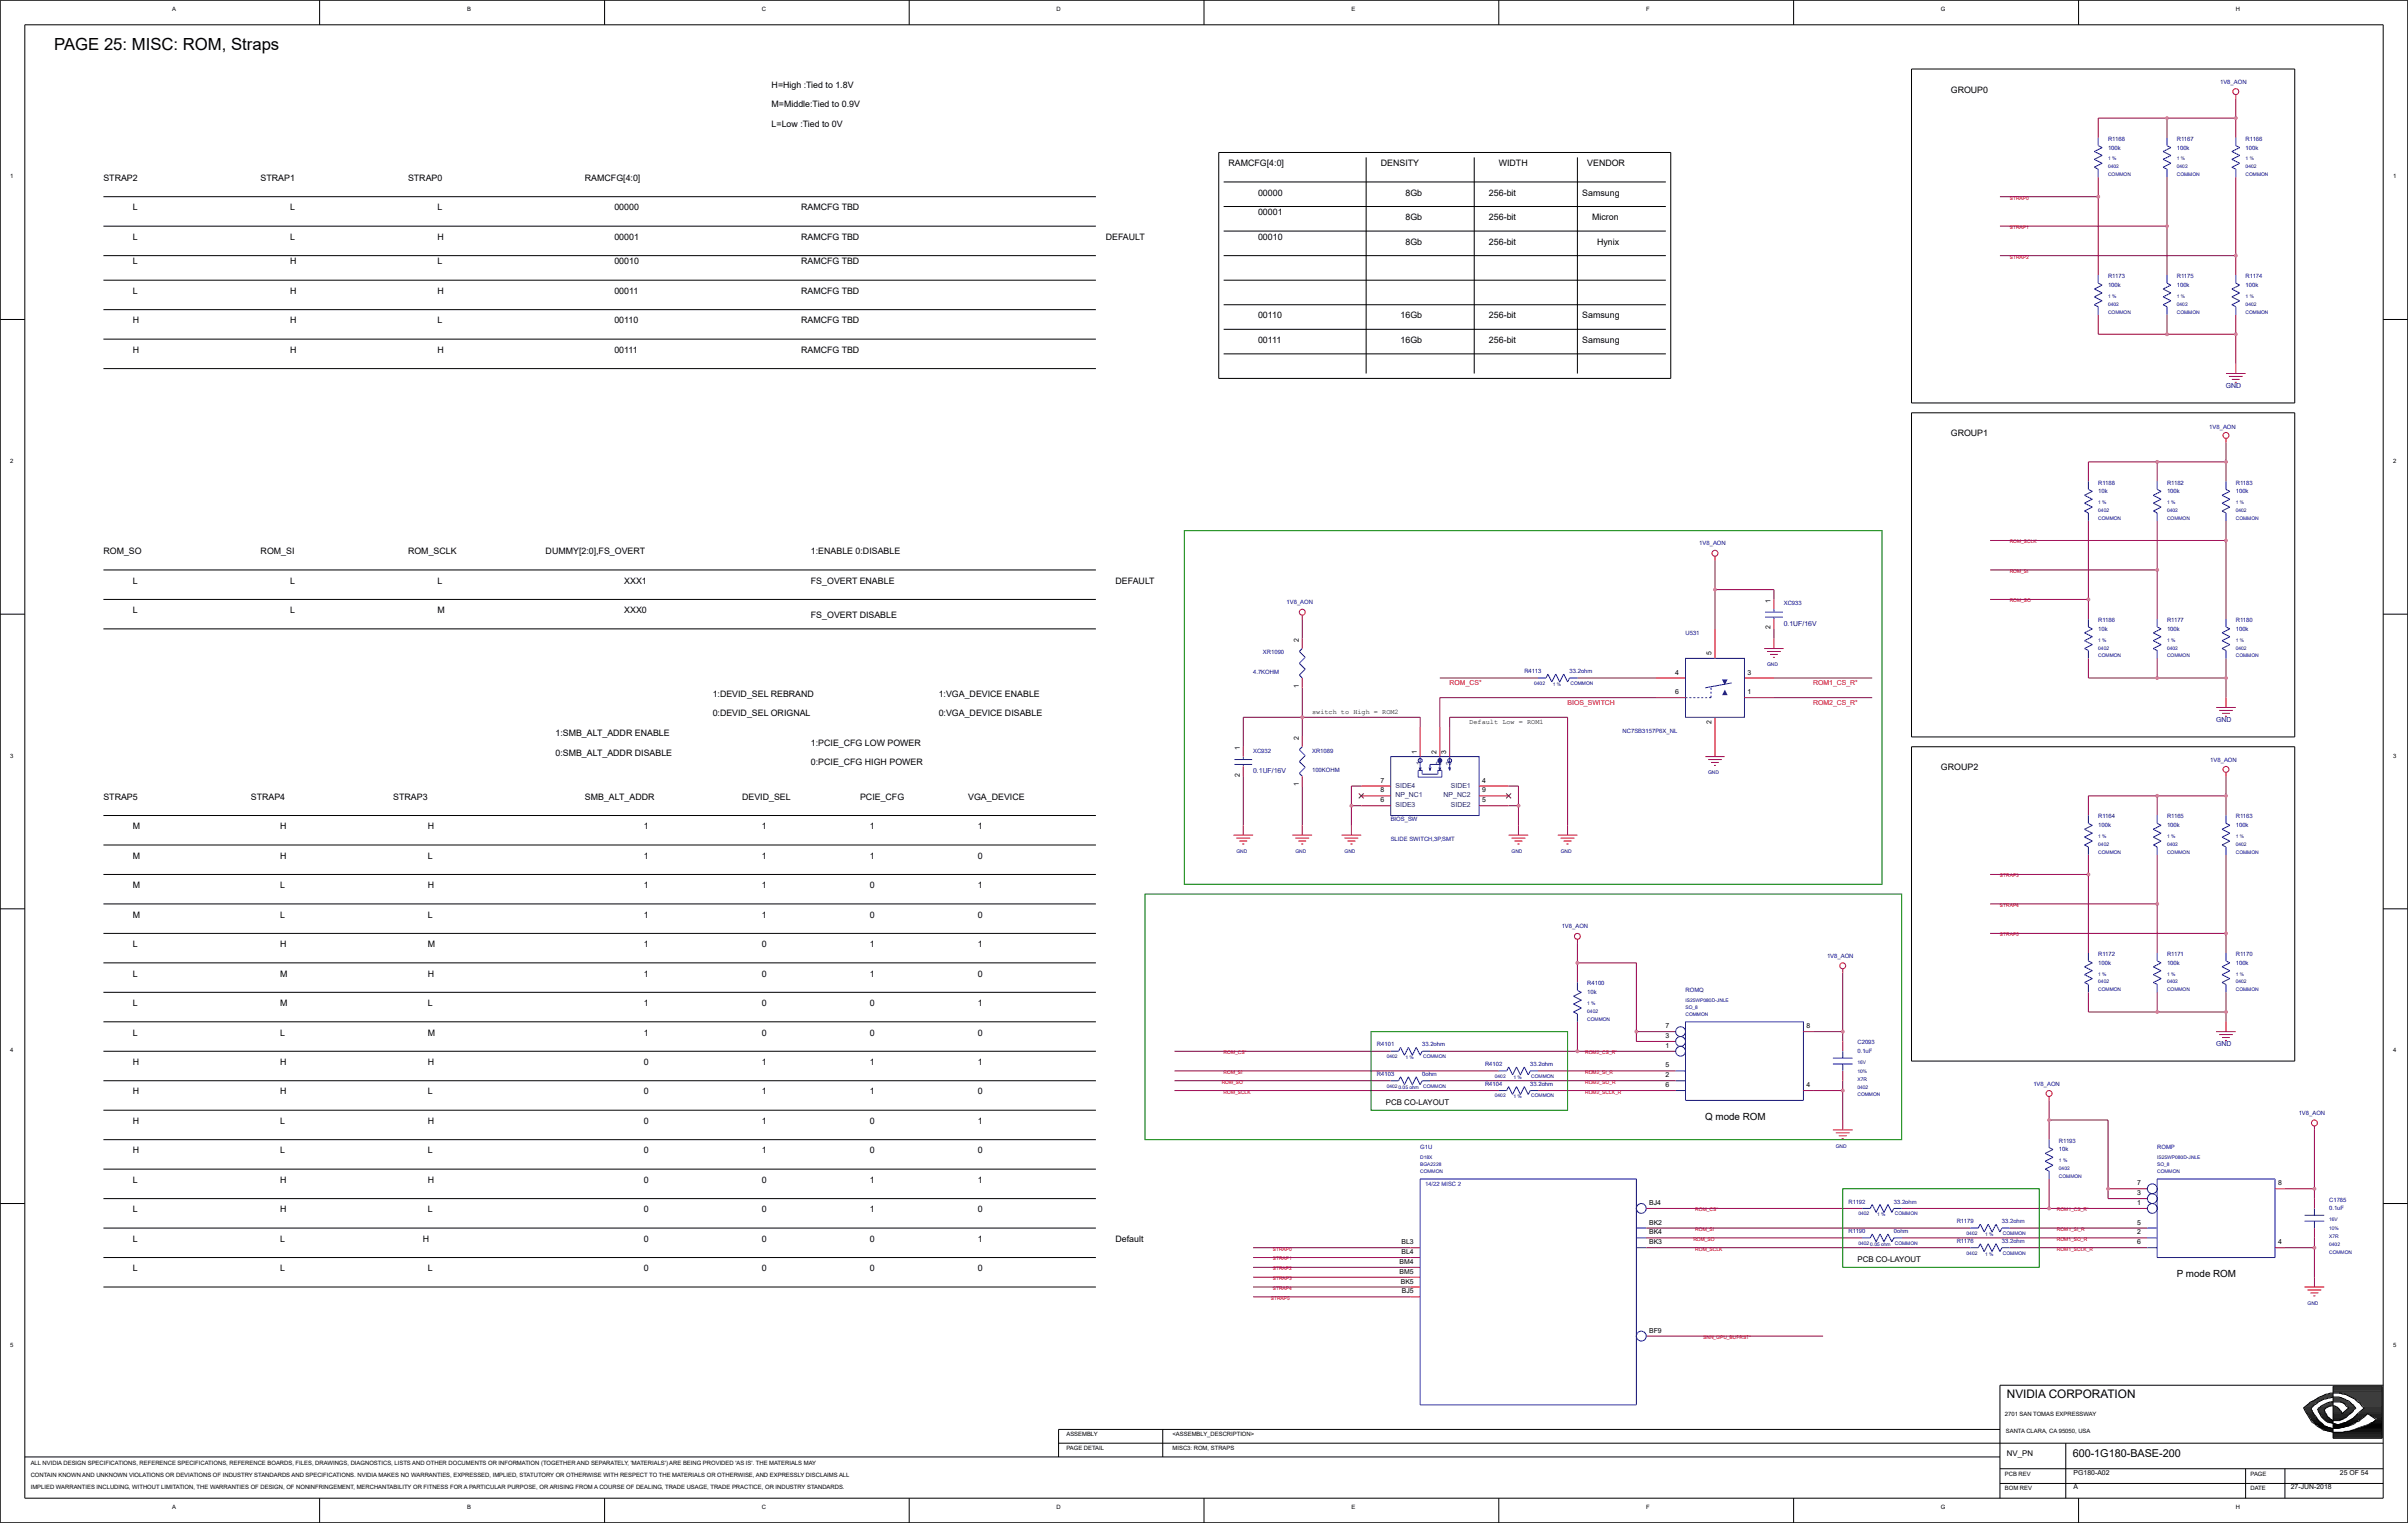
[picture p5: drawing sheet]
<svg xmlns="http://www.w3.org/2000/svg" width="158mm" height="100mm" viewBox="0 0 158 100" stroke-linecap="round" stroke-linejoin="round" font-family="sans-serif">
<defs><g id="words">
<text font-size="1.1" x="3.6" y="3.3">PAGE 25: MISC: ROM, Straps</text>
<text font-size=".8" x="131.7" y="91.8">NVIDIA CORPORATION</text>
<text font-size=".7" x="136.1" y="95.7">600-1G180-BASE-200</text>
<g font-size=".6">
<text x="50.7" y="5.8">H=High :Tied to 1.8V</text>
<text x="6.8" y="11.9">STRAP2</text>
<text x="17.1" y="11.9">STRAP1</text>
<text x="26.8" y="11.9">STRAP0</text>
<text x="38.4" y="11.9">RAMCFG[4:0]</text>
<text x="50.7" y="8.3">L=Low :Tied to 0V</text>
<text x="50.7" y="7">M=Middle:Tied to 0.9V</text>
<text x="80.7" y="10.9">RAMCFG[4:0]</text>
<text x="90.6" y="10.9">DENSITY</text>
<text x="98.4" y="10.9">WIDTH</text>
<text x="104.2" y="10.9">VENDOR</text>
<text x="128.1" y="6.1">GROUP0</text>
<text x="8.7" y="13.8">L</text>
<text x="8.7" y="15.8">L</text>
<text x="8.7" y="17.4">L</text>
<text x="19" y="15.8">L</text>
<text x="19" y="13.8">L</text>
<text x="19" y="17.4">H</text>
<text x="28.7" y="15.8">H</text>
<text x="28.7" y="13.8">L</text>
<text x="28.7" y="17.4">L</text>
<text x="40.3" y="15.8">00001</text>
<text x="40.3" y="13.8">00000</text>
<text x="40.3" y="17.4">00010</text>
<text x="52.6" y="13.8">RAMCFG TBD</text>
<text x="52.6" y="17.4">RAMCFG TBD</text>
<text x="52.6" y="15.8">RAMCFG TBD</text>
<text x="72.6" y="15.8">DEFAULT</text>
<text x="82.6" y="15.8">00010</text>
<text x="82.6" y="12.9">00000</text>
<text x="82.6" y="14.1">00001</text>
<text x="92.3" y="16.1">8Gb</text>
<text x="92.3" y="14.5">8Gb</text>
<text x="92.3" y="12.9">8Gb</text>
<text x="97.7" y="12.9">256-bit</text>
<text x="97.7" y="16.1">256-bit</text>
<text x="97.7" y="14.5">256-bit</text>
<text x="103.9" y="12.9">Samsung</text>
<text x="104.5" y="14.5">Micron</text>
<text x="104.8" y="16.1">Hynix</text>
<text x="8.7" y="19.3">L</text>
<text x="8.7" y="21.2">H</text>
<text x="8.7" y="23.2">H</text>
<text x="19" y="19.3">H</text>
<text x="19" y="21.2">H</text>
<text x="19" y="23.2">H</text>
<text x="28.7" y="19.3">H</text>
<text x="28.7" y="21.2">L</text>
<text x="28.7" y="23.2">H</text>
<text x="40.3" y="19.3">00011</text>
<text x="40.3" y="21.2">00110</text>
<text x="40.3" y="23.2">00111</text>
<text x="52.6" y="19.3">RAMCFG TBD</text>
<text x="52.6" y="21.2">RAMCFG TBD</text>
<text x="52.6" y="23.2">RAMCFG TBD</text>
<text x="82.6" y="20.9">00110</text>
<text x="82.6" y="22.5">00111</text>
<text x="91.9" y="20.9">16Gb</text>
<text x="91.9" y="22.5">16Gb</text>
<text x="97.7" y="20.9">256-bit</text>
<text x="97.7" y="22.5">256-bit</text>
<text x="103.9" y="20.9">Samsung</text>
<text x="103.9" y="22.5">Samsung</text>
<text x="128.1" y="28.7">GROUP1</text>
<text x="6.8" y="36.4">ROM_SO</text>
<text x="8.7" y="38.3">L</text>
<text x="8.7" y="40.3">L</text>
<text x="17.1" y="36.4">ROM_SI</text>
<text x="19" y="38.3">L</text>
<text x="19" y="40.3">L</text>
<text x="26.8" y="36.4">ROM_SCLK</text>
<text x="28.7" y="38.3">L</text>
<text x="28.7" y="40.3">M</text>
<text x="35.8" y="36.4">DUMMY[2:0],FS_OVERT</text>
<text x="41" y="40.3">XXX0</text>
<text x="41" y="38.3">XXX1</text>
<text x="53.2" y="40.6">FS_OVERT DISABLE</text>
<text x="53.2" y="36.4">1:ENABLE 0:DISABLE</text>
<text x="53.2" y="38.3">FS_OVERT ENABLE</text>
<text x="73.2" y="38.3">DEFAULT</text>
<text x="46.8" y="45.8">1:DEVID_SEL REBRAND</text>
<text x="46.8" y="47">0:DEVID_SEL ORIGNAL</text>
<text x="61.6" y="47">0:VGA_DEVICE DISABLE</text>
<text x="61.6" y="45.8">1:VGA_DEVICE ENABLE</text>
<text x="6.8" y="52.5">STRAP5</text>
<text x="16.5" y="52.5">STRAP4</text>
<text x="25.8" y="52.5">STRAP3</text>
<text x="36.5" y="48.3">1:SMB_ALT_ADDR ENABLE</text>
<text x="36.5" y="49.6">0:SMB_ALT_ADDR DISABLE</text>
<text x="38.4" y="52.5">SMB_ALT_ADDR</text>
<text x="48.7" y="52.5">DEVID_SEL</text>
<text x="53.2" y="49">1:PCIE_CFG LOW POWER</text>
<text x="53.2" y="50.3">0:PCIE_CFG HIGH POWER</text>
<text x="56.5" y="52.5">PCIE_CFG</text>
<text x="63.6" y="52.5">VGA_DEVICE</text>
<text x="127.4" y="50.6">GROUP2</text>
<text x="8.7" y="54.5">M</text>
<text x="8.7" y="56.4">M</text>
<text x="8.7" y="58.3">M</text>
<text x="18.4" y="58.3">L</text>
<text x="18.4" y="56.4">H</text>
<text x="18.4" y="54.5">H</text>
<text x="28.1" y="54.5">H</text>
<text x="28.1" y="58.3">H</text>
<text x="28.1" y="56.4">L</text>
<text x="42.3" y="56.4">1</text>
<text x="42.3" y="54.5">1</text>
<text x="42.3" y="58.3">1</text>
<text x="50" y="54.5">1</text>
<text x="50" y="56.4">1</text>
<text x="50" y="58.3">1</text>
<text x="57.1" y="58.3">0</text>
<text x="57.1" y="56.4">1</text>
<text x="57.1" y="54.5">1</text>
<text x="64.2" y="58.3">1</text>
<text x="64.2" y="56.4">0</text>
<text x="64.2" y="54.5">1</text>
<text x="8.7" y="64.1">L</text>
<text x="8.7" y="62.2">L</text>
<text x="8.7" y="60.3">M</text>
<text x="18.4" y="60.3">L</text>
<text x="18.4" y="62.2">H</text>
<text x="18.4" y="64.1">M</text>
<text x="28.1" y="64.1">H</text>
<text x="28.1" y="62.2">M</text>
<text x="28.1" y="60.3">L</text>
<text x="42.3" y="64.1">1</text>
<text x="42.3" y="62.2">1</text>
<text x="42.3" y="60.3">1</text>
<text x="50" y="60.3">1</text>
<text x="50" y="64.1">0</text>
<text x="50" y="62.2">0</text>
<text x="57.1" y="60.3">0</text>
<text x="57.1" y="62.2">1</text>
<text x="57.1" y="64.1">1</text>
<text x="64.2" y="64.1">0</text>
<text x="64.2" y="60.3">0</text>
<text x="64.2" y="62.2">1</text>
<text x="8.7" y="66.1">L</text>
<text x="8.7" y="69.9">H</text>
<text x="8.7" y="68">L</text>
<text x="8.7" y="71.9">H</text>
<text x="18.4" y="69.9">H</text>
<text x="18.4" y="68">L</text>
<text x="18.4" y="71.9">H</text>
<text x="18.4" y="66.1">M</text>
<text x="28.1" y="71.9">L</text>
<text x="28.1" y="69.9">H</text>
<text x="28.1" y="68">M</text>
<text x="28.1" y="66.1">L</text>
<text x="42.3" y="66.1">1</text>
<text x="42.3" y="69.9">0</text>
<text x="42.3" y="71.9">0</text>
<text x="42.3" y="68">1</text>
<text x="50" y="69.9">1</text>
<text x="50" y="66.1">0</text>
<text x="50" y="71.9">1</text>
<text x="50" y="68">0</text>
<text x="57.1" y="71.9">1</text>
<text x="57.1" y="68">0</text>
<text x="57.1" y="66.1">0</text>
<text x="57.1" y="69.9">1</text>
<text x="64.2" y="71.9">0</text>
<text x="64.2" y="68">0</text>
<text x="64.2" y="69.9">1</text>
<text x="64.2" y="66.1">1</text>
<text x="8.7" y="73.8">H</text>
<text x="8.7" y="77.7">L</text>
<text x="8.7" y="75.7">H</text>
<text x="18.4" y="77.7">H</text>
<text x="18.4" y="75.7">L</text>
<text x="18.4" y="73.8">L</text>
<text x="28.1" y="77.7">H</text>
<text x="28.1" y="75.7">L</text>
<text x="28.1" y="73.8">H</text>
<text x="42.3" y="75.7">0</text>
<text x="42.3" y="77.7">0</text>
<text x="42.3" y="73.8">0</text>
<text x="50" y="75.7">1</text>
<text x="50" y="73.8">1</text>
<text x="50" y="77.7">0</text>
<text x="57.1" y="77.7">1</text>
<text x="57.1" y="73.8">0</text>
<text x="57.1" y="75.7">0</text>
<text x="64.2" y="77.7">1</text>
<text x="64.2" y="75.7">0</text>
<text x="64.2" y="73.8">1</text>
<text x="111.9" y="73.6">Q mode ROM</text>
<text x="8.7" y="79.6">L</text>
<text x="8.7" y="83.5">L</text>
<text x="8.7" y="81.6">L</text>
<text x="18.4" y="79.6">H</text>
<text x="18.4" y="83.5">L</text>
<text x="18.4" y="81.6">L</text>
<text x="27.8" y="81.6">H</text>
<text x="28.1" y="79.6">L</text>
<text x="28.1" y="83.5">L</text>
<text x="42.3" y="79.6">0</text>
<text x="42.3" y="83.5">0</text>
<text x="42.3" y="81.6">0</text>
<text x="50" y="79.6">0</text>
<text x="50" y="83.5">0</text>
<text x="50" y="81.6">0</text>
<text x="57.1" y="79.6">1</text>
<text x="57.1" y="83.5">0</text>
<text x="57.1" y="81.6">0</text>
<text x="64.2" y="79.6">0</text>
<text x="64.2" y="81.6">1</text>
<text x="64.2" y="83.5">0</text>
<text x="73.2" y="81.6">Default</text>
<text x="142.9" y="83.9">P mode ROM</text>
</g>
<g font-size=".5" fill="#0000a0">
<text x="146.1" y="25.5">GND</text>
<text x="117.1" y="41.1">0.1UF/16V</text>
<text x="145.5" y="47.4">GND</text>
<text x="82.3" y="50.8">0.1UF/16V</text>
<text x="145.5" y="68.7">GND</text>
</g>
<g font-size=".5">
<text x="116.2" y="41.3" transform="rotate(-90 116.2 41.3)">2</text>
<text x="116.2" y="39.6" transform="rotate(-90 116.2 39.6)">1</text>
<text x="85.3" y="45.2" transform="rotate(-90 85.3 45.2)">1</text>
<text x="85.3" y="42.2" transform="rotate(-90 85.3 42.2)">2</text>
<text x="86.1" y="46.9">switch to High = ROM2</text>
<text x="96.5" y="47.6">Default Low = ROM1</text>
<text x="110" y="44.3">4</text>
<text x="110" y="45.6">6</text>
<text x="112.4" y="47.6" transform="rotate(-90 112.4 47.6)">2</text>
<text x="112.4" y="43" transform="rotate(-90 112.4 43)">5</text>
<text x="114.7" y="45.6">1</text>
<text x="114.7" y="44.3">3</text>
<text x="81.4" y="51" transform="rotate(-90 81.4 51)">2</text>
<text x="81.4" y="49.3" transform="rotate(-90 81.4 49.3)">1</text>
<text x="85.3" y="51.6" transform="rotate(-90 85.3 51.6)">1</text>
<text x="85.3" y="48.6" transform="rotate(-90 85.3 48.6)">2</text>
<text x="90.6" y="51.4">7</text>
<text x="90.6" y="52">8</text>
<text x="90.6" y="52.7">6</text>
<text x="93" y="49.5" transform="rotate(-90 93 49.5)">1</text>
<text x="94.3" y="49.5" transform="rotate(-90 94.3 49.5)">2</text>
<text x="94.9" y="49.5" transform="rotate(-90 94.9 49.5)">3</text>
<text x="97.3" y="51.4">4</text>
<text x="97.3" y="52">9</text>
<text x="97.3" y="52.7">5</text>
<text x="109.3" y="68.8">1</text>
<text x="109.3" y="70.7">2</text>
<text x="109.3" y="68.2">3</text>
<text x="109.3" y="70.1">5</text>
<text x="109.3" y="71.4">6</text>
<text x="109.3" y="67.5">7</text>
<text x="118.6" y="71.4">4</text>
<text x="118.6" y="67.5">8</text>
<text x="91" y="72.6">PCB CO-LAYOUT</text>
<text x="140.3" y="77.8">7</text>
<text x="149.5" y="77.8">8</text>
<text x="91.9" y="83.7">BM5</text>
<text x="91.9" y="83">BM4</text>
<text x="92" y="82.4">BL4</text>
<text x="92" y="81.7">BL3</text>
<text x="108.3" y="81.7">BK3</text>
<text x="108.3" y="81.1">BK4</text>
<text x="108.3" y="80.4">BK2</text>
<text x="108.3" y="79.1">BJ4</text>
<text x="121.9" y="82.9">PCB CO-LAYOUT</text>
<text x="140.3" y="79.1">1</text>
<text x="140.3" y="81.1">2</text>
<text x="140.3" y="78.5">3</text>
<text x="140.3" y="80.4">5</text>
<text x="140.3" y="81.7">6</text>
<text x="149.5" y="81.7">4</text>
<text x="92" y="84.3">BK5</text>
<text x="92" y="84.9">BJ5</text>
<text x="108.3" y="87.5">BF9</text>
<text x="131.7" y="95.6">NV_PN</text>
<text x="136.1" y="97.8">A</text>
<text x="136.1" y="96.8">PG180-A02</text>
<text x="150.4" y="97.8">27-JUN-2018</text>
<text x="153.6" y="96.8">25 OF 54</text>
</g>
<g font-size=".5" fill="#f00">
<text x="95.2" y="45">ROM_CS*</text>
<text x="102.9" y="46.3">BIOS_SWITCH</text>
<text x="119" y="45">ROM1_CS_R*</text>
<text x="119" y="46.3">ROM2_CS_R*</text>
</g>
<g font-size=".5" fill="#004080">
<text x="91.6" y="51.7">SIDE4</text>
<text x="91.6" y="52.4">NP_NC1</text>
<text x="91.6" y="53">SIDE3</text>
<text x="93.3" y="50.3" transform="rotate(-90 93.3 50.3)">1</text>
<text x="94.6" y="50.3" transform="rotate(-90 94.6 50.3)">2</text>
<text x="94.8" y="52.4">NP_NC2</text>
<text x="95.2" y="51.7">SIDE1</text>
<text x="95.2" y="53">SIDE2</text>
<text x="95.3" y="50.3" transform="rotate(-90 95.3 50.3)">3</text>
</g>
<g font-size=".4">
<text x="11.3" y=".7">A</text>
<text x="30.7" y=".7">B</text>
<text x="50" y=".7">C</text>
<text x="69.4" y=".7">D</text>
<text x="88.7" y=".7">E</text>
<text x="108.1" y=".7">F</text>
<text x="127.4" y=".7">G</text>
<text x="146.8" y=".7">H</text>
<text x=".7" y="11.7">1</text>
<text x="157.1" y="11.7">1</text>
<text x=".7" y="30.4">2</text>
<text x="157.1" y="30.4">2</text>
<text x=".7" y="49.8">3</text>
<text x="157.1" y="49.8">3</text>
<text x=".7" y="69.1">4</text>
<text x="157.1" y="69.1">4</text>
<text x=".7" y="88.5">5</text>
<text x="157.1" y="88.5">5</text>
<text x="70" y="95.2">PAGE DETAIL</text>
<text x="70" y="94.3">ASSEMBLY</text>
<text x="77" y="94.3">&lt;ASSEMBLY_DESCRIPTION&gt;</text>
<text x="77" y="95.2">MISC3: ROM, STRAPS</text>
<text x="131.6" y="93">2701 SAN TOMAS EXPRESSWAY</text>
<text x="131.7" y="94.1">SANTA CLARA, CA 95050, USA</text>
<text x="2" y="97">CONTAIN KNOWN AND UNKNOWN VIOLATIONS OR DEVIATIONS OF INDUSTRY STANDARDS AND SPECIFICATIONS. NVIDIA MAKES NO WARRANTIES, EXPRESSED, IMPLIED, STATUTORY OR OTHERWISE WITH RESPECT TO THE MATERIALS OR OTHERWISE, AND EXPRESSLY DISCLAIMS ALL</text>
<text x="2" y="96.2">ALL NVIDIA DESIGN SPECIFICATIONS, REFERENCE SPECIFICATIONS, REFERENCE BOARDS, FILES, DRAWINGS, DIAGNOSTICS, LISTS AND OTHER DOCUMENTS OR INFORMATION (TOGETHER AND SEPARATELY, 'MATERIALS') ARE BEING PROVIDED 'AS IS'. THE MATERIALS MAY</text>
<text x="2" y="97.8">IMPLIED WARRANTIES INCLUDING, WITHOUT LIMITATION, THE WARRANTIES OF DESIGN, OF NONINFRINGEMENT, MERCHANTABILITY OR FITNESS FOR A PARTICULAR PURPOSE, OR ARISING FROM A COURSE OF DEALING, TRADE USAGE, TRADE PRACTICE, OR INDUSTRY STANDARDS.</text>
<text x="11.3" y="99.1">A</text>
<text x="30.7" y="99.1">B</text>
<text x="50" y="99.1">C</text>
<text x="69.4" y="99.1">D</text>
<text x="88.7" y="99.1">E</text>
<text x="108.1" y="99.1">F</text>
<text x="127.4" y="99.1">G</text>
<text x="131.6" y="97.9">BOM REV</text>
<text x="131.6" y="96.9">PCB REV</text>
<text x="146.8" y="99.1">H</text>
<text x="147.7" y="96.9">PAGE</text>
<text x="147.7" y="97.9">DATE</text>
</g>
<g font-size=".4" fill="#0000a0">
<text x="145.7" y="5.5">1V8_AON</text>
<text x="138.4" y="9.2">R1168</text>
<text x="138.4" y="9.8">100k</text>
<text x="142.9" y="9.2">R1167</text>
<text x="142.9" y="9.8">100k</text>
<text x="147.4" y="9.2">R1166</text>
<text x="147.4" y="9.8">100k</text>
<text x="138.4" y="18.3">R1173</text>
<text x="138.4" y="18.9">100k</text>
<text x="142.9" y="18.3">R1175</text>
<text x="142.9" y="18.9">100k</text>
<text x="147.4" y="18.3">R1174</text>
<text x="147.4" y="18.9">100k</text>
<text x="145" y="28.1">1V8_AON</text>
<text x="111.6" y="35.8">1V8_AON</text>
<text x="137.7" y="31.8">R1188</text>
<text x="137.7" y="32.4">10k</text>
<text x="142.3" y="31.8">R1182</text>
<text x="142.3" y="32.4">100k</text>
<text x="146.8" y="31.8">R1183</text>
<text x="146.8" y="32.4">100k</text>
<text x="84.5" y="39.7">1V8_AON</text>
<text x="110.6" y="41.7">U531</text>
<text x="117.1" y="39.8">XC933</text>
<text x="137.7" y="40.8">R1186</text>
<text x="137.7" y="41.4">10k</text>
<text x="142.3" y="40.8">R1177</text>
<text x="142.3" y="41.4">100k</text>
<text x="146.8" y="40.8">R1180</text>
<text x="146.8" y="41.4">100k</text>
<text x="82.3" y="44.3">4.7KOHM</text>
<text x="82.9" y="43">XR1090</text>
<text x="100.1" y="44.2">R4113</text>
<text x="103" y="44.2">33.2ohm</text>
<text x="82.3" y="49.4">XC932</text>
<text x="86.1" y="49.4">XR1089</text>
<text x="86.1" y="50.7">100KOHM</text>
<text x="91.3" y="53.9">BIOS_SW</text>
<text x="106.5" y="48.1">NC7SB3157P6X_NL</text>
<text x="137.7" y="53.8">R1164</text>
<text x="142.3" y="53.8">R1165</text>
<text x="145.1" y="50">1V8_AON</text>
<text x="146.8" y="53.8">R1163</text>
<text x="91.3" y="55.2">SLIDE SWITCH,3P,SMT</text>
<text x="137.7" y="54.3">100k</text>
<text x="142.3" y="54.3">100k</text>
<text x="146.8" y="54.3">100k</text>
<text x="102.5" y="61">1V8_AON</text>
<text x="104.2" y="64.7">R4100</text>
<text x="104.2" y="65.3">10k</text>
<text x="110.6" y="65.2">ROMQ</text>
<text x="119.9" y="62.9">1V8_AON</text>
<text x="137.7" y="62.8">R1172</text>
<text x="137.7" y="63.4">100k</text>
<text x="142.3" y="62.8">R1171</text>
<text x="142.3" y="63.4">100k</text>
<text x="146.8" y="62.8">R1170</text>
<text x="146.8" y="63.4">100k</text>
<text x="90.4" y="68.7">R4101</text>
<text x="90.4" y="70.7">R4103</text>
<text x="93.4" y="68.7">33.2ohm</text>
<text x="93.4" y="70.7">0ohm</text>
<text x="97.5" y="71.3">R4104</text>
<text x="97.5" y="70">R4102</text>
<text x="100.5" y="71.3">33.2ohm</text>
<text x="100.5" y="70">33.2ohm</text>
<text x="121.9" y="68.6">C2093</text>
<text x="121.9" y="69.2">0.1uF</text>
<text x="133.5" y="71.3">1V8_AON</text>
<text x="93.2" y="75.5">G1U</text>
<text x="135.2" y="75">R1193</text>
<text x="135.2" y="75.6">10k</text>
<text x="141.6" y="75.5">ROMP</text>
<text x="150.9" y="73.2">1V8_AON</text>
<text x="121.4" y="81">R1190</text>
<text x="121.4" y="79">R1192</text>
<text x="124.3" y="81">0ohm</text>
<text x="124.3" y="79">33.2ohm</text>
<text x="128.5" y="81.6">R1176</text>
<text x="128.5" y="80.3">R1179</text>
<text x="131.4" y="81.6">33.2ohm</text>
<text x="131.4" y="80.3">33.2ohm</text>
<text x="152.9" y="78.9">C1785</text>
<text x="152.9" y="79.5">0.1uF</text>
</g>
<text font-size=".4" fill="#00f" x="93.6" y="77.9">14/22 MISC 2</text>
<g font-size=".3" fill="#0000a0">
<text x="138.4" y="11.6">COMMON</text>
<text x="138.4" y="10.5">1 %</text>
<text x="138.4" y="11">0402</text>
<text x="142.9" y="11.6">COMMON</text>
<text x="142.9" y="11">0402</text>
<text x="142.9" y="10.5">1 %</text>
<text x="147.4" y="11.6">COMMON</text>
<text x="147.4" y="11">0402</text>
<text x="147.4" y="10.5">1 %</text>
<text x="138.4" y="20.6">COMMON</text>
<text x="138.4" y="19.6">1 %</text>
<text x="138.4" y="20.1">0402</text>
<text x="142.9" y="20.6">COMMON</text>
<text x="142.9" y="20.1">0402</text>
<text x="142.9" y="19.6">1 %</text>
<text x="147.4" y="20.6">COMMON</text>
<text x="147.4" y="20.1">0402</text>
<text x="147.4" y="19.6">1 %</text>
<text x="137.7" y="34.1">COMMON</text>
<text x="137.7" y="33.1">1 %</text>
<text x="137.7" y="33.6">0402</text>
<text x="142.3" y="34.1">COMMON</text>
<text x="142.3" y="33.6">0402</text>
<text x="142.3" y="33.1">1 %</text>
<text x="146.8" y="34.1">COMMON</text>
<text x="146.8" y="33.6">0402</text>
<text x="146.8" y="33.1">1 %</text>
<text x="100.7" y="45">0402</text>
<text x="101.9" y="45">1 %</text>
<text x="103.1" y="45">COMMON</text>
<text x="116" y="43.8">GND</text>
<text x="137.7" y="43.2">COMMON</text>
<text x="137.7" y="42.1">1 %</text>
<text x="137.7" y="42.7">0402</text>
<text x="142.3" y="43.2">COMMON</text>
<text x="142.3" y="42.7">0402</text>
<text x="142.3" y="42.1">1 %</text>
<text x="146.8" y="43.2">COMMON</text>
<text x="146.8" y="42.7">0402</text>
<text x="146.8" y="42.1">1 %</text>
<text x="112.1" y="50.8">GND</text>
<text x="81.2" y="56">GND</text>
<text x="85" y="56">GND</text>
<text x="88.3" y="56">GND</text>
<text x="99.2" y="56">GND</text>
<text x="102.5" y="56">GND</text>
<text x="137.7" y="56.1">COMMON</text>
<text x="137.7" y="55.6">0402</text>
<text x="137.7" y="55">1 %</text>
<text x="142.3" y="56.1">COMMON</text>
<text x="142.3" y="55.6">0402</text>
<text x="142.3" y="55">1 %</text>
<text x="146.8" y="56.1">COMMON</text>
<text x="146.8" y="55">1 %</text>
<text x="146.8" y="55.6">0402</text>
<text x="110.6" y="65.8">IS25WP080D-JNLE</text>
<text x="137.7" y="65.1">COMMON</text>
<text x="137.7" y="64.6">0402</text>
<text x="137.7" y="64.1">1 %</text>
<text x="142.3" y="65.1">COMMON</text>
<text x="142.3" y="64.6">0402</text>
<text x="142.3" y="64.1">1 %</text>
<text x="146.8" y="65.1">COMMON</text>
<text x="146.8" y="64.1">1 %</text>
<text x="146.8" y="64.6">0402</text>
<text x="91" y="69.5">0402</text>
<text x="91" y="71.4">0402</text>
<text x="91.8" y="71.5">0.05 ohm</text>
<text x="92.3" y="69.6">1 %</text>
<text x="93.4" y="69.5">COMMON</text>
<text x="93.4" y="71.4">COMMON</text>
<text x="98.1" y="70.8">0402</text>
<text x="99.4" y="70.8">1 %</text>
<text x="100.5" y="70.8">COMMON</text>
<text x="104.2" y="67">COMMON</text>
<text x="104.2" y="66">1 %</text>
<text x="104.2" y="66.5">0402</text>
<text x="110.6" y="66.7">COMMON</text>
<text x="110.6" y="66.3">SO_8</text>
<text x="121.9" y="70.5">10%</text>
<text x="121.9" y="69.9">16V</text>
<text x="121.9" y="71">X7R</text>
<text x="121.9" y="71.5">0402</text>
<text x="93.2" y="76.6">BGA2228</text>
<text x="93.2" y="76.1">D18X</text>
<text x="93.2" y="77">COMMON</text>
<text x="98.1" y="72.1">0402</text>
<text x="99.4" y="72.1">1 %</text>
<text x="100.5" y="72.1">COMMON</text>
<text x="120.5" y="75.4">GND</text>
<text x="121.9" y="72">COMMON</text>
<text x="135.2" y="77.4">COMMON</text>
<text x="135.2" y="76.3">1 %</text>
<text x="135.2" y="76.8">0402</text>
<text x="141.6" y="77">COMMON</text>
<text x="141.6" y="76.1">IS25WP080D-JNLE</text>
<text x="141.6" y="76.6">SO_8</text>
<text x="122" y="81.7">0402</text>
<text x="122" y="79.8">0402</text>
<text x="122.8" y="81.8">0.05 ohm</text>
<text x="123.2" y="79.9">1 %</text>
<text x="124.4" y="81.7">COMMON</text>
<text x="124.4" y="79.8">COMMON</text>
<text x="129.1" y="82.4">0402</text>
<text x="129.1" y="81.1">0402</text>
<text x="130.3" y="82.5">1 %</text>
<text x="130.3" y="81.2">1 %</text>
<text x="131.5" y="82.4">COMMON</text>
<text x="131.5" y="81.1">COMMON</text>
<text x="152.9" y="82.3">COMMON</text>
<text x="152.9" y="80.8">10%</text>
<text x="152.9" y="80.2">16V</text>
<text x="152.9" y="81.3">X7R</text>
<text x="152.9" y="81.8">0402</text>
<text x="151.5" y="85.7">GND</text>
</g>
<g font-size=".3" fill="#f00">
<text x="131.9" y="13.1">STRAP0</text>
<text x="131.9" y="15">STRAP1</text>
<text x="131.9" y="17">STRAP2</text>
<text x="131.9" y="35.7">ROM_SCLK</text>
<text x="131.9" y="37.6">ROM_SI</text>
<text x="131.9" y="39.6">ROM_SO</text>
<text x="131.3" y="57.6">STRAP3</text>
<text x="131.3" y="59.6">STRAP4</text>
<text x="131.3" y="61.5">STRAP5</text>
<text x="80.2" y="71.2">ROM_SO</text>
<text x="80.3" y="69.2">ROM_CS*</text>
<text x="80.3" y="70.5">ROM_SI</text>
<text x="80.3" y="71.8">ROM_SCLK</text>
<text x="104.1" y="69.2">ROM2_CS_R*</text>
<text x="104.1" y="70.5">ROM2_SI_R</text>
<text x="104.1" y="71.2">ROM2_SO_R</text>
<text x="104.1" y="71.8">ROM2_SCLK_R</text>
<text x="83.6" y="82.1">STRAP0</text>
<text x="83.6" y="82.8">STRAP1</text>
<text x="83.6" y="83.4">STRAP2</text>
<text x="111.2" y="81.5">ROM_SO</text>
<text x="111.3" y="79.6">ROM_CS*</text>
<text x="111.3" y="82.1">ROM_SCLK</text>
<text x="111.3" y="80.8">ROM_SI</text>
<text x="135" y="79.6">ROM1_CS_R*</text>
<text x="135" y="82.1">ROM1_SCLK_R</text>
<text x="135" y="80.8">ROM1_SI_R</text>
<text x="135" y="81.5">ROM1_SO_R</text>
<text x="83.4" y="85.4">STRAP5</text>
<text x="83.6" y="84.1">STRAP3</text>
<text x="83.6" y="84.7">STRAP4</text>
<text x="111.8" y="87.9">SNN_GPU_BUFRST*</text>
</g>
</g></defs>
<g fill="none" stroke="#00f" stroke-width=".07">
<path d="M137.7 9v.6M137.7 11.1v.5M137.7 18.1v.5M142.3 9v.6M142.3 11.1v.5M142.3 18.1v.5M146.8 9v.6M146.8 11.1v.5M146.8 18.1v.5M137.1 31.6v.5M137.1 33.7v.5M137.7 20.1v.6"/>
<path d="M141.6 31.6v.5M141.6 33.7v.5M142.3 20.1v.6M146.1 31.6v.5M146.1 33.7v.5M146.8 20.1v.6M81 50.2h1.2M81 49.9h1.2M81.6 49.7v.2M81.6 50.2v.1M91.3 49.7h5.8v3.9h-5.8zM93.1 50.6h.3v.2h1v-.2h.2v.4h-1.5z"/>
<path d="M93.2 49.7v.9M94.5 50.2h-.6v.4M94.5 49.7v.9M95.2 49.7v.9M101 44.5h.5M103 44.5h.6M110.6 43.2h3.9v3.9h-3.9zM112.3 45.1v.7h-1.7M115.9 40.2h1.1M115.9 40.5h1.1M116.5 40v.2M116.5 40.5v.2"/>
<path d="M137.1 40.7v.5M137.1 42.7v.5M137.1 53.6v.5M137.1 55.6v.5M141.6 40.7v.5M141.6 42.7v.5M141.6 53.6v.5M141.6 55.6v.5M146.1 40.7v.5M146.1 42.7v.5M146.1 53.6v.5M146.1 55.6v.5"/>
<path d="M91.3 71h.5M91.3 69h.5M93.2 77.4h14.2v14.9h-14.2zM93.4 71h.5M93.4 69h.5M98.4 70.3h.5M98.4 71.6h.5M100.5 70.3h.5M100.5 71.6h.5M103.6 64.5v.5M103.6 66.6v.5M110 70.3h.6"/>
<path d="M110 71h.6M110 71.6h.6M110.6 67.1h7.8v5.2h-7.8zM120.3 69.5h1.3M120.3 69.9h1.3M121 69v.5M121 69.9v.4M122.3 79.4h.5M124.3 79.4h.5M134.5 74.8v.6M134.5 76.9v.5M137.1 62.6v.5"/>
<path d="M137.1 64.7v.5M141.6 62.6v.5M141.6 64.7v.5M141.6 77.4h7.8v5.2h-7.8zM146.1 62.6v.5M146.1 64.7v.5M151.3 79.8h1.3M151.9 79.4v.4M107.4 80.7h.7M107.4 81.3h.7M107.4 81.9h.7M122.3 81.3h.5"/>
<path d="M124.3 81.3h.5M129.4 80.7h.5M129.4 81.9h.5M131.4 80.7h.5M131.4 81.9h.5M141 80.7h.6M141 81.3h.6M141 81.9h.6M151.3 80.2h1.3M151.9 80.2v.5"/>
<circle cx="93.2" cy="49.9" r=".13"/>
<circle cx="95.2" cy="49.9" r=".13"/>
<circle cx="107.7" cy="79.4" r=".32"/>
<circle cx="110.3" cy="67.7" r=".32"/>
<circle cx="110.3" cy="68.4" r=".32"/>
<circle cx="110.3" cy="69" r=".32"/>
<circle cx="141.3" cy="78.1" r=".32"/>
<circle cx="141.3" cy="78.7" r=".32"/>
<circle cx="141.3" cy="79.4" r=".32"/>
<circle cx="107.7" cy="87.7" r=".32"/>
</g>
<g fill="#000" stroke="#00f" stroke-width=".07">
<path d="M137.5 19.5l.5 .3zM137.5 19.5l.5-.3zM137.5 19l.5-.3zM137.5 11l.2 .1zM137.5 10.5l.5 .2zM137.5 10.5l.5-.3zM137.5 10l.5-.3zM137.5 20l.5-.2zM137.5 19l.5 .2zM137.7 18.6l.3 .1zM137.5 11l.5-.3zM137.5 10l.5 .2z"/>
<path d="M137.7 9.6l.3 .1zM142 19.5l.5 .3zM142 19.5l.5-.3zM142 19l.5-.3zM142 11l.3 .1zM142 10.5l.5 .2zM142 10.5l.5-.3zM142 10l.5-.3zM142 20l.5-.2zM142 19l.5 .2zM142.3 18.6l.2 .1zM142 11l.5-.3z"/>
<path d="M142 10l.5 .2zM142.3 9.6l.2 .1zM146.5 19.5l.5 .3zM146.5 19.5l.5-.3zM146.5 19l.5-.3zM146.5 11l.3 .1zM146.5 10.5l.5 .2zM146.5 10.5l.5-.3zM146.5 10l.5-.3zM146.5 20l.5-.2zM146.5 19l.5 .2zM146.8 18.6l.2 .1z"/>
<path d="M146.5 11l.5-.3zM146.5 10l.5 .2zM146.8 9.6l.2 .1zM136.8 33.6l.3 .1zM136.8 33l.6 .3zM136.8 33l.6-.2zM136.8 32.5l.6-.2zM136.8 33.6l.6-.3zM136.8 32.5l.6 .3zM137.1 32.1l.3 .2zM137.5 20l.2 .1zM141.4 33.6l.2 .1z"/>
<path d="M141.4 33l.5 .3zM141.4 33l.5-.2zM141.4 32.5l.5-.2zM141.4 33.6l.5-.3zM141.4 32.5l.5 .3zM141.6 32.1l.3 .2zM142 20l.3 .1zM145.9 33.6l.2 .1zM145.9 33l.5 .3zM145.9 33l.5-.2zM145.9 32.5l.5-.2zM145.9 33.6l.5-.3z"/>
<path d="M145.9 32.5l.5 .3zM146.1 32.1l.3 .2zM146.5 20l.3 .1zM85.3 42.8l.2-.2zM85.3 43.6l.4-.4zM85.7 43.9l-.4 .4zM85.3 49.2l.2-.2zM85.3 50l.4-.4zM85.7 50.4l-.4 .4zM85.3 44.3l.2 .2zM85.3 50.8l.2 .2zM85.3 42.8l.4 .4z"/>
<path d="M85.3 43.6l.4 .3zM85.3 49.2l.4 .4zM85.3 50l.4 .4zM93.3 50.4l-.1 .2zM93.2 50.4v.2zM93.8 50.4l.1 .2zM93.9 50.4v.2zM94.6 50.4l-.1 .2zM94.5 50.4v.2zM95.1 50.4l.1 .2zM95.2 50.4v.2zM101.6 44.3l-.1 .2z"/>
<path d="M101.6 44.3l.3 .5zM102.1 44.3l-.2 .5zM102.1 44.3l.3 .5zM102.6 44.3l-.2 .5zM102.6 44.3l.3 .5zM103 44.5l-.1 .3zM111.9 45.2l1.8-.4zM136.8 55.5l.3 .1zM136.8 55l.6 .2zM136.8 55l.6-.3zM136.8 54.5l.6-.3zM136.8 42.6l.3 .1z"/>
<path d="M136.8 42.1l.6 .2zM136.8 42.1l.6-.3zM136.8 41.6l.6-.3zM136.8 55.5l.6-.3zM136.8 54.5l.6 .2zM137.1 54.1l.3 .1zM136.8 42.6l.6-.3zM136.8 41.6l.6 .2zM137.1 41.2l.3 .1zM141.4 55.5l.2 .1zM141.4 55l.5 .2zM141.4 55l.5-.3z"/>
<path d="M141.4 54.5l.5-.3zM141.4 42.6l.2 .1zM141.4 42.1l.5 .2zM141.4 42.1l.5-.3zM141.4 41.6l.5-.3zM141.4 55.5l.5-.3zM141.4 54.5l.5 .2zM141.6 54.1l.3 .1zM141.4 42.6l.5-.3zM141.4 41.6l.5 .2zM141.6 41.2l.3 .1zM145.9 55.5l.2 .1z"/>
<path d="M145.9 55l.5 .2zM145.9 55l.5-.3zM145.9 54.5l.5-.3zM145.9 42.6l.2 .1zM145.9 42.1l.5 .2zM145.9 42.1l.5-.3zM145.9 41.6l.5-.3zM145.9 55.5l.5-.3zM145.9 54.5l.5 .2zM146.1 54.1l.3 .1zM145.9 42.6l.5-.3zM145.9 41.6l.5 .2z"/>
<path d="M146.1 41.2l.3 .1zM91.9 68.8l-.1 .2zM91.9 70.7l-.1 .3zM91.9 68.8l.3 .5zM91.9 70.7l.3 .5zM92.5 68.8l-.3 .5zM92.5 68.8l.2 .5zM92.5 70.7l-.3 .5zM92.5 70.7l.2 .5zM93 68.8l-.3 .5zM93 70.7l-.3 .5zM93 68.8l.2 .5z"/>
<path d="M93 70.7l.2 .5zM93.4 69l-.2 .3zM93.4 71l-.2 .2zM99 71.4l-.1 .2zM99 70.1l-.1 .2zM99 71.4l.3 .5zM99 70.1l.3 .5zM99.6 71.4l-.3 .5zM99.6 71.4l.2 .5zM99.6 70.1l-.3 .5zM99.6 70.1l.2 .5zM100.1 71.4l-.3 .5z"/>
<path d="M100.1 70.1l-.3 .5zM100.1 71.4l.2 .5zM100.1 70.1l.2 .5zM100.5 71.6l-.2 .3zM100.5 70.3l-.2 .3zM103.3 66.5l.3 .1zM103.3 65.9l.5 .3zM103.3 65.9l.5-.2zM103.3 65.4l.5-.2zM103.3 66.5l.5-.3zM103.3 65.4l.5 .3zM103.6 65l.2 .2z"/>
<path d="M122.9 79.1l-.1 .3zM122.9 79.1l.3 .5zM123.4 79.1l-.2 .5zM123.4 79.1l.3 .5zM123.9 79.1l-.2 .5zM123.9 79.1l.3 .5zM124.3 79.4l-.1 .2zM134.3 76.8l.2 .1zM134.3 76.3l.5 .2zM134.3 76.3l.5-.3zM134.3 75.7l.5-.2zM134.3 76.8l.5-.3z"/>
<path d="M134.3 75.7l.5 .3zM134.5 75.4l.3 .1zM136.8 64.5l.3 .2zM136.8 64l.6 .3zM136.8 64l.6-.3zM136.8 63.5l.6-.3zM136.8 64.5l.6-.2zM136.8 63.5l.6 .2zM137.1 63.1l.3 .1zM141.4 64.5l.2 .2zM141.4 64l.5 .3zM141.4 64l.5-.3z"/>
<path d="M141.4 63.5l.5-.3zM141.4 64.5l.5-.2zM141.4 63.5l.5 .2zM141.6 63.1l.3 .1zM145.9 64.5l.2 .2zM145.9 64l.5 .3zM145.9 64l.5-.3zM145.9 63.5l.5-.3zM145.9 64.5l.5-.2zM145.9 63.5l.5 .2zM146.1 63.1l.3 .1zM122.9 81l-.1 .3z"/>
<path d="M122.9 81l.3 .6zM123.4 81l-.2 .6zM123.4 81l.3 .6zM123.9 81l-.2 .6zM123.9 81l.3 .6zM124.3 81.3l-.1 .3zM130 81.7l-.1 .2zM130 80.4l-.1 .3zM130 81.7l.3 .5zM130 80.4l.3 .5zM130.5 81.7l-.2 .5zM130.5 81.7l.3 .5z"/>
<path d="M130.5 80.4l-.2 .5zM130.5 80.4l.3 .5zM131 81.7l-.2 .5zM131 80.4l-.2 .5zM131 81.7l.3 .5zM131 80.4l.3 .5zM131.4 81.9l-.1 .3zM131.4 80.7l-.1 .2z"/>
</g>
<g fill="none" stroke="#f00" stroke-width=".07">
<path d="M146.8 6.2v.3M112.6 36.5v.3M116.5 39.4v.6M146.1 28.8v.2M146.1 24.5h1.3M146.3 24.7h.9M146.5 24.9h.5M146.7 25.1h.1M146.8 23.9v.6M81 54.8h1.3M81.2 55h.9M81.4 55.2h.5"/>
<path d="M81.6 55.4h.1M81.6 49v.7M81.6 50.3v.7M81.6 54.2v.6M84.8 54.8h1.3M85 55h.9M85.2 55.2h.5M85.4 55.4h.2M85.5 40.4v.3M85.5 41.9v.7M85.5 44.5v.7M85.5 48.4v.6"/>
<path d="M85.5 51v.6M85.5 54.2v.6M88.1 54.8h1.3M88.3 55h.9M88.5 55.2h.5M88.7 55.4h.1M88.7 54.2v.6M89.4 51.6h1.9M89.4 52.3h1.9M89.4 52.9h1.9M93.2 47.8v1.9M94.5 47.8v1.9"/>
<path d="M95.2 47.8v1.9M97.1 51.6h1.9M97.1 52.3h1.9M97.1 52.9h1.9M99 54.8h1.3M99.2 55h.9M99.4 55.2h.5M99.6 55.4h.1M99.7 54.2v.6M102.3 54.8h1.3M102.5 55h.9M102.6 55.2h.6"/>
<path d="M102.8 55.4h.2M102.9 54.2v.6M108.7 45.8h1.9M108.7 44.5h1.9M111.9 49.7h1.3M112.1 49.9h.9M112.3 50.1h.5M112.5 50.3h.1M112.6 41.3v1.9M112.6 47.1v2.6M114.5 45.8h2M114.5 44.5h2"/>
<path d="M115.8 42.6h1.3M116 42.8h.9M116.2 43h.5M116.4 43.2h.1M116.5 40.7v.6M116.5 41.9v.7M145.5 46.5h1.3M145.7 46.7h.9M145.9 46.8h.5M146.1 47h.1M146.1 45.8v.7M146.1 50.7v.3"/>
<path d="M103.6 61.7v.2M118.4 71.6h.6M118.4 67.7h.6M120.3 74.2h1.3M120.5 74.4h.9M120.7 74.6h.5M120.9 74.8h.1M121 63.6v.3M121 68.4v.6M121 70.3v.7M121 73.6v.6M134.5 72v.3"/>
<path d="M145.5 67.7h1.3M145.7 67.9h.9M145.9 68.1h.5M146.1 68.3h.1M146.1 67.1v.6M149.4 78.1h.6M151.9 73.9v.3M151.9 78.7v.7M92.6 81.9h.6M92.6 85.2h.6M92.6 84.5h.6M92.6 83.9h.6"/>
<path d="M92.6 83.2h.6M92.6 82.6h.6M149.4 81.9h.6M151.3 84.5h1.3M151.5 84.7h.9M151.7 84.9h.5M151.9 85.1h.1M151.9 80.7v.6M151.9 83.9v.6"/>
<circle cx="146.8" cy="6" r=".19"/>
<circle cx="112.6" cy="36.3" r=".19"/>
<circle cx="146.1" cy="28.6" r=".19"/>
<circle cx="85.5" cy="40.2" r=".19"/>
<circle cx="146.1" cy="50.5" r=".19"/>
<circle cx="103.6" cy="61.5" r=".19"/>
<circle cx="121" cy="63.4" r=".19"/>
<circle cx="134.5" cy="71.8" r=".19"/>
<circle cx="151.9" cy="73.7" r=".19"/>
</g>
<g fill="#00f" stroke="#00f" stroke-width=".07">
<path d="M113.1 44.7h.3l-.2 .2z"/>
<path d="M113.2 45.4l.2 .2h-.3z"/>
<circle cx="94.5" cy="49.9" r=".13"/>
</g>
<path d="M89.2 52.1l.3 .3zM89.5 52.1l-.3 .3zM98.9 52.1l.3 .3zM98.9 52.4l.3-.3z" fill="#000" stroke="#804000" stroke-width=".07"/>
<g fill="none" stroke="#800040" stroke-width=".07">
<path d="M131.3 12.9h6.4M131.3 14.9h11M131.3 16.8h15.5M137.7 11.6v6.5M142.3 7.8v1.2M142.3 11.6v6.5M146.8 7.8h-9.1v1.2M146.8 6.5v2.5M146.8 11.6v6.5M112.6 36.8v4.5M112.6 38.7h3.9v.7M130.6 37.4h11"/>
<path d="M130.6 39.4h6.5M130.6 35.5h15.5M137.1 34.2v6.5M137.7 20.7v1.2h9.1M141.6 30.3v1.3M141.6 34.2v6.5M142.3 20.7v1.2M146.1 29v2.6M146.1 34.2v6.5M146.1 30.3h-9v1.3M146.8 20.7v3.2M81.6 51v3.2"/>
<path d="M85.5 40.7v1.2M85.5 45.2v3.2M85.5 51.6v2.6M88.7 52.9h.7M89.4 51.6h-.7v2.6M93.2 47.8v-.7h-11.6v1.9M94.5 44.5h6.5M95.2 47.8v-.7h7.7v7.1M99 51.6h.7v2.6M99 52.9h.7M103.6 44.5h5.1M108.7 45.8h-14.2v2"/>
<path d="M116.5 45.8h6.4M116.5 44.5h6.4M116.5 41.3v.6M130.6 57.4h6.5M130.6 59.4h11M137.1 43.2v1.3h9M137.1 56.1v6.5M141.6 43.2v1.3M141.6 52.3v1.3M141.6 56.1v6.5M146.1 43.2v2.6M146.1 51v2.6"/>
<path d="M146.1 56.1v6.5M146.1 52.3h-9v1.3M77.1 69h14.2M77.1 70.3h21.3M77.1 71h14.2M77.1 71.6h21.3M93.9 69h16.1M93.9 71h16.1M101 70.3h9M101 71.6h9M103.6 61.9v2.6M103.6 67.1v1.9"/>
<path d="M103.6 63.2h3.8v5.2h2.6M107.4 67.7h2.6M108.1 79.4h14.2M119 71.6h2M119 67.7h2M121 63.9v4.5M121 71v2.6M124.8 79.4h16.2M130.6 61.3h15.5M134.5 73.6h3.9v5.1h2.6M134.5 72.3v2.5M134.5 77.4v2"/>
<path d="M137.1 65.2v1.3h9M138.4 78.1h2.6M141.6 65.2v1.3M146.1 65.2v1.9M150 78.1h1.9M151.9 74.2v4.5M82.3 81.9h10.3M82.3 82.6h10.3M82.3 83.2h10.3M82.3 83.9h10.3M82.3 84.5h10.3M82.3 85.2h10.3"/>
<path d="M108.1 81.9h21.3M108.1 80.7h21.3M108.1 81.3h14.2M108.1 87.7h11.6M124.8 81.3h16.2M131.9 81.9h9.1M131.9 80.7h9.1M150 81.9h1.9M151.9 81.3v2.6"/>
</g>
<g fill="#f0f">
<circle cx="138.4" cy="78.1" r=".13"/>
<circle cx="134.5" cy="73.6" r=".13"/>
<circle cx="141.6" cy="52.3" r=".13"/>
<circle cx="141.6" cy="30.3" r=".13"/>
<circle cx="142.3" cy="7.8" r=".13"/>
<circle cx="146.8" cy="7.8" r=".13"/>
<circle cx="146.1" cy="52.3" r=".13"/>
<circle cx="146.1" cy="30.3" r=".13"/>
<circle cx="151.9" cy="78.1" r=".13"/>
<circle cx="141.6" cy="66.5" r=".13"/>
<circle cx="141.6" cy="44.5" r=".13"/>
<circle cx="142.3" cy="21.9" r=".13"/>
<circle cx="146.1" cy="66.5" r=".13"/>
<circle cx="146.8" cy="21.9" r=".13"/>
<circle cx="146.1" cy="44.5" r=".13"/>
<circle cx="151.9" cy="81.9" r=".13"/>
<circle cx="134.5" cy="79.4" r=".13"/>
<circle cx="146.1" cy="35.5" r=".13"/>
<circle cx="141.6" cy="37.4" r=".13"/>
<circle cx="137.1" cy="39.4" r=".13"/>
<circle cx="137.7" cy="12.9" r=".13"/>
<circle cx="142.3" cy="14.9" r=".13"/>
<circle cx="146.8" cy="16.8" r=".13"/>
<circle cx="137.1" cy="57.4" r=".13"/>
<circle cx="141.6" cy="59.4" r=".13"/>
<circle cx="146.1" cy="61.3" r=".13"/>
<circle cx="85.5" cy="47.1" r=".13"/>
<circle cx="88.7" cy="52.9" r=".13"/>
<circle cx="99.7" cy="52.9" r=".13"/>
<circle cx="112.6" cy="38.7" r=".13"/>
<circle cx="103.6" cy="63.2" r=".13"/>
<circle cx="107.4" cy="67.7" r=".13"/>
<circle cx="121" cy="67.7" r=".13"/>
<circle cx="103.6" cy="69" r=".13"/>
<circle cx="121" cy="71.6" r=".13"/>
</g>
<g fill="none" stroke="#000" stroke-width=".07">
<path d="M0 0h158.1v100h-158.1zM1.6 1.6h154.8v96.8h-154.8zM6.8 14.9h65.1M6.8 12.9h65.1M6.8 16.8h65.1M6.8 18.4h65.1M21 0v1.6M39.7 0v1.6M59.7 0v1.6M79 0v1.6M80 10h29.7v14.9h-29.7zM80.3 16.8h29.1"/>
<path d="M80.3 18.4h29.1M80.3 12h29.1M80.3 13.6h29.1M80.3 15.2h29.1M89.7 10.3v14.2M96.8 10.3v14.2M98.4 0v1.6M103.6 10.3v14.2M117.7 0v1.6M125.5 4.5h25.1v22h-25.1zM136.5 0v1.6M0 21h1.6"/>
<path d="M6.8 22.3h65.1M6.8 20.3h65.1M6.8 39.4h65.1M6.8 24.2h65.1M6.8 37.4h65.1M80.3 20h29.1M80.3 21.6h29.1M80.3 23.2h29.1M125.5 27.1h25.1v21.3h-25.1zM156.4 21h1.7M0 40.3h1.6M0 59.7h1.6"/>
<path d="M6.8 41.3h65.1M6.8 53.6h65.1M6.8 57.4h65.1M6.8 55.5h65.1M6.8 59.4h65.1M125.5 49h25.1v20.7h-25.1zM156.4 40.3h1.7M156.4 59.7h1.7M0 79h1.6M6.8 69h65.1M6.8 67.1h65.1M6.8 65.2h65.1"/>
<path d="M6.8 63.2h65.1M6.8 71h65.1M6.8 78.7h65.1M6.8 76.8h65.1M6.8 74.8h65.1M6.8 72.9h65.1M6.8 61.3h65.1M156.4 79h1.7M1.6 95.7h129.7M6.8 84.5h65.1M6.8 80.7h65.1M6.8 82.6h65.1"/>
<path d="M21 98.4v1.6M39.7 98.4v1.6M59.7 98.4v1.6M69.5 94.8h86.9M76.3 93.9v1.8M79 98.4v1.6M98.4 98.4v1.6M117.7 98.4v1.6M131.3 93.9h-61.8v1.8M131.3 97.4h25.1M131.3 96.5h25.1M135.6 94.8v3.6"/>
<path d="M136.5 98.4v1.6M147.4 96.5v1.9M150 96.5v1.9M151.2 92.5h.5v.1h-.4M151.3 92.5h.4M151.4 92.6h.4v.1h-.4M151.4 92.4h.4M151.4 92.3h.5M151.4 92.8h.5M151.5 92.3h.4M151.5 92.9h.4M151.5 92.2h.5"/>
<path d="M151.5 93h.5M151.6 92.1h.5M151.6 93.1h.5M151.7 93.2h.5M151.7 93.2h.4M151.7 92.1h.5M151.7 93.3h.6M151.8 93.4h.5M151.8 92h.5M151.9 93.4h.5M151.9 93.5h.5M151.9 91.9h.5"/>
<path d="M152 93.6h.5M152.1 91.9h.6M152.1 92.6h.5M152.1 93.6h.5M152.1 91.8h.9M152.2 92.6v.1h.4M152.2 92.6h.4M152.2 93.7h.6M152.3 93.7h.7M152.3 92.8h.3M152.3 92.8h.4M152.3 92.4h.5"/>
<path d="M152.3 92.9h.4M152.3 91.7h1.2M152.4 93h.4M152.4 93.8h1.1M152.4 93.1h.5M152.4 92.3h.9M152.4 91.7h.8M152.5 93.2h.5M152.5 93.9h.7M152.6 93.2h.5M152.6 92.3h.6M152.6 91.6h.6"/>
<path d="M152.6 93.9h.6M152.6 93.3h1M152.7 92.2h.5M152.7 92.5h-.5h.4M152.7 91.6h.5M152.8 93.4h.4M152.8 92.1h.4M152.8 94h.4M153 92.1h1.2M153 91.5h3.4M153.2 93.5h.1M153.2 93.2h.5"/>
<path d="M153.2 92.7h.5M153.2 92.6h.4M153.2 92.4h.2M153.2 93h.9M153.2 92.5h.3M153.2 93.1h.8M153.2 93.2h.7M153.2 92.6h.5M153.2 92.9h1M153.2 91.4h3.2M153.2 91.1h3.2M153.2 91.2h3.2"/>
<path d="M153.2 91.3h3.2M153.2 93.7h.7M153.2 93.6h1.1M153.2 93.6h1.2M153.2 92h.9M153.2 91.9h.7M153.2 91.8h.5M153.2 91.9h.8M153.2 94.1h3.2M153.2 94.4h3.2M153.2 94.3h3.2M153.2 94.2h3.2"/>
<path d="M153.2 93.7h.9M153.2 92.8h.5M153.2 92.8h1.1M153.2 91h3.2v3.5h-3.2zM153.7 93.5h.8M153.7 91.6h2.7M153.8 92.1h.5M153.8 92.8h.6M153.9 93.4h.7M153.9 92.2h.5M153.9 92.7h.5M153.9 94h2.5"/>
<path d="M154 92.3h.5h-.4M154 92.6h.5M154.1 92.6h.4M154.1 93.4h.7M154.1 91.6h2.3M154.1 92.4h.5M154.2 92.5h.4h-.5M154.2 93.3h.6M154.2 91.7h2.2M154.3 93.2h.7M154.3 93.9h2.1M154.3 91.7h2.1"/>
<path d="M154.4 93.2h.6M154.4 91.8h2M154.5 93.1h.6M154.6 93h.6M154.6 93.9h1.8M154.6 91.9h1.8M154.6 93h.7M154.7 92.9h.7M154.8 92h1.6M154.8 93.8h1.6M154.8 92.1h1.6M154.8 92.8h1.6"/>
<path d="M154.9 92.1h1.5M154.9 92.8h1.5M155 92.7h1.4M155 92.2h1.4M155 93.7h1.4M155 92.3h1.4M155 92.6h1.4M155.1 92.6h1.3M155.1 92.3h1.3M155.2 92.4h1.2M155.2 92.5h1.2M155.2 93.7h1.2"/>
<path d="M155.4 93.6h1M155.5 93.6h.9M155.5 92.9h.9M155.6 93.5h.8M155.6 93h.8M155.7 93.4h.7M155.7 93h.7M155.8 93.4h.6M155.9 93.1h.5M155.9 93.3h.5M156 93.2h.4M156.4 91h-25.1v7.4"/>
</g>
<g fill="#000" stroke="#000" stroke-width=".07">
<path d="M151.2 92.5l.2 .2zM151.4 92.7l.1 .2zM151.5 92.9v.1zM151.2 92.5l.3-.3zM151.5 93l.2 .2zM151.7 92.1l-.2 .1zM151.7 93.2v.2zM151.7 92.5l.1-.1zM151.7 93.4h.1zM151.8 93.4l.1 .1zM151.9 92.3l-.1 .1zM151.7 92.6h.1z"/>
<path d="M151.7 92.1l.2-.1zM151.9 93.5l.2 .1zM151.9 92.3l.2-.1zM151.8 92.7l.1 .2zM151.9 92.9l.1 .1zM151.9 92l.2-.1zM152.1 93.6l.2 .1zM152.1 92.2l.1-.1zM152 93l.1 .2zM152.2 92.7l.1 .1zM152.2 92.5l-.1 .1zM152.1 91.9l.1-.1z"/>
<path d="M152.2 92.1l.2-.2zM152.1 93.2l.1 .1zM152.2 93.3l.2 .1zM152.3 92.8l.1 .2zM152.2 91.8l.1-.1zM152.3 93.7l.1 .1zM152.4 93l.2 .2zM152.4 92.3l-.1 .2zM152.4 93.8v.1zM152.3 91.7h.1zM152.4 93.9h.2zM152.4 91.9h.2z"/>
<path d="M152.4 92.3h.1zM152.6 93.2v.1zM152.4 91.7l.2-.1zM152.7 92.5l-.1 .1zM152.4 93.4l.2 .2zM152.6 93.6l.1 .1zM152.6 93.3l.2 .1zM152.5 92.3l.1-.1zM152.6 92.6v.2zM152.6 92.8h.1zM152.6 91.6h.1zM152.7 92.5l.3-.2z"/>
<path d="M152.7 93.9l.1 .1zM152.7 91.9l.1-.1zM152.6 92.2l.2-.1zM152.7 92.8l.1 .2zM152.8 93l.1 .1zM153 93.4l.2 .1zM152.8 92.1h.2zM152.8 91.6l.2-.1zM152.9 93.1l.1 .1zM153 94l.2 .1zM153 91.8l.2-.1zM153 93.7l.1 .1z"/>
<path d="M153 93.2l.2 .1zM153.3 92.3l.1 .1zM153.3 93.5l.1 .1zM153.4 92.4l.1 .1zM153.5 93.8l.2-.1zM153.5 92.5l.1 .1zM153.7 93.2l-.1 .1zM153.5 93.6l.2-.1zM153.7 91.5v.1zM153.5 91.7l.2 .1zM153.7 92.6v.2zM153.7 92.1h.1z"/>
<path d="M153.7 93.5l.2-.1zM153.7 93.2h.2zM153.7 91.8l.2 .1zM153.9 93.7h.1zM153.8 92.1l.1 .1zM153.9 92.2l.1 .1zM153.9 91.6h.2zM153.9 93.2v-.1zM153.8 94.1l.1-.1zM154.1 93l-.1 .1zM154 91.9l.2 .1zM153.9 91.9h.1z"/>
<path d="M154.1 93.4h-.1zM154.1 91.6l.1 .1zM154.1 93.7l.2-.1zM154.1 93.4l.1-.1zM154 92.3l.2 .2zM153.7 92.8l.5-.3zM154.2 92.9l-.1 .1zM154.2 92l.1 .1zM154.3 93.6h.1zM154.3 92.1l.1 .1zM154.2 93.3l.2-.1zM154.4 91.8l.2 .1z"/>
<path d="M154.2 92.9l.2-.2zM154.5 92.6l-.1 .1zM154.4 92.2v.1zM154.2 91.7l.2 .1zM154.5 92.6l.1-.1zM154.5 92.3l.1 .1zM154.6 91.9l.1 .1zM154.2 94l.4-.1zM154.6 93.5l.1-.1zM154.4 93.6l.2-.1zM154.4 93.2l.2-.2zM154.6 92.4v.1z"/>
<path d="M154.7 92l.1 .1zM154.8 92.1h.1zM154.8 92.8l-.2 .2zM154.8 93.4l.2-.2zM154.6 93.9l.3-.2zM154.9 92.1l.2 .3zM155 93.2l.2-.2zM155.1 92.4l.1 .1zM154.9 93.7h.2zM155.4 92.8l-.2 .2zM154.8 92.8l.4-.3zM155.1 93.7l.2-.1z"/>
<path d="M155.4 92.8l.1 .1zM155.3 93.6h.2zM155.5 92.9l.5 .3zM155.5 93.6l.2-.2zM155.7 93.4l.2-.1zM156 93.2l-.1 .1z"/>
</g>
<path d="M77.7 34.9h45.8v23.2h-45.8zM75.2 58.7h49.6v16.1h-49.6zM90 67.7h12.9v5.2h-12.9zM121 78.1h12.9v5.1h-12.9z" fill="none" stroke="#008000" stroke-width=".07"/>
<use href="#words"/>
</svg>
